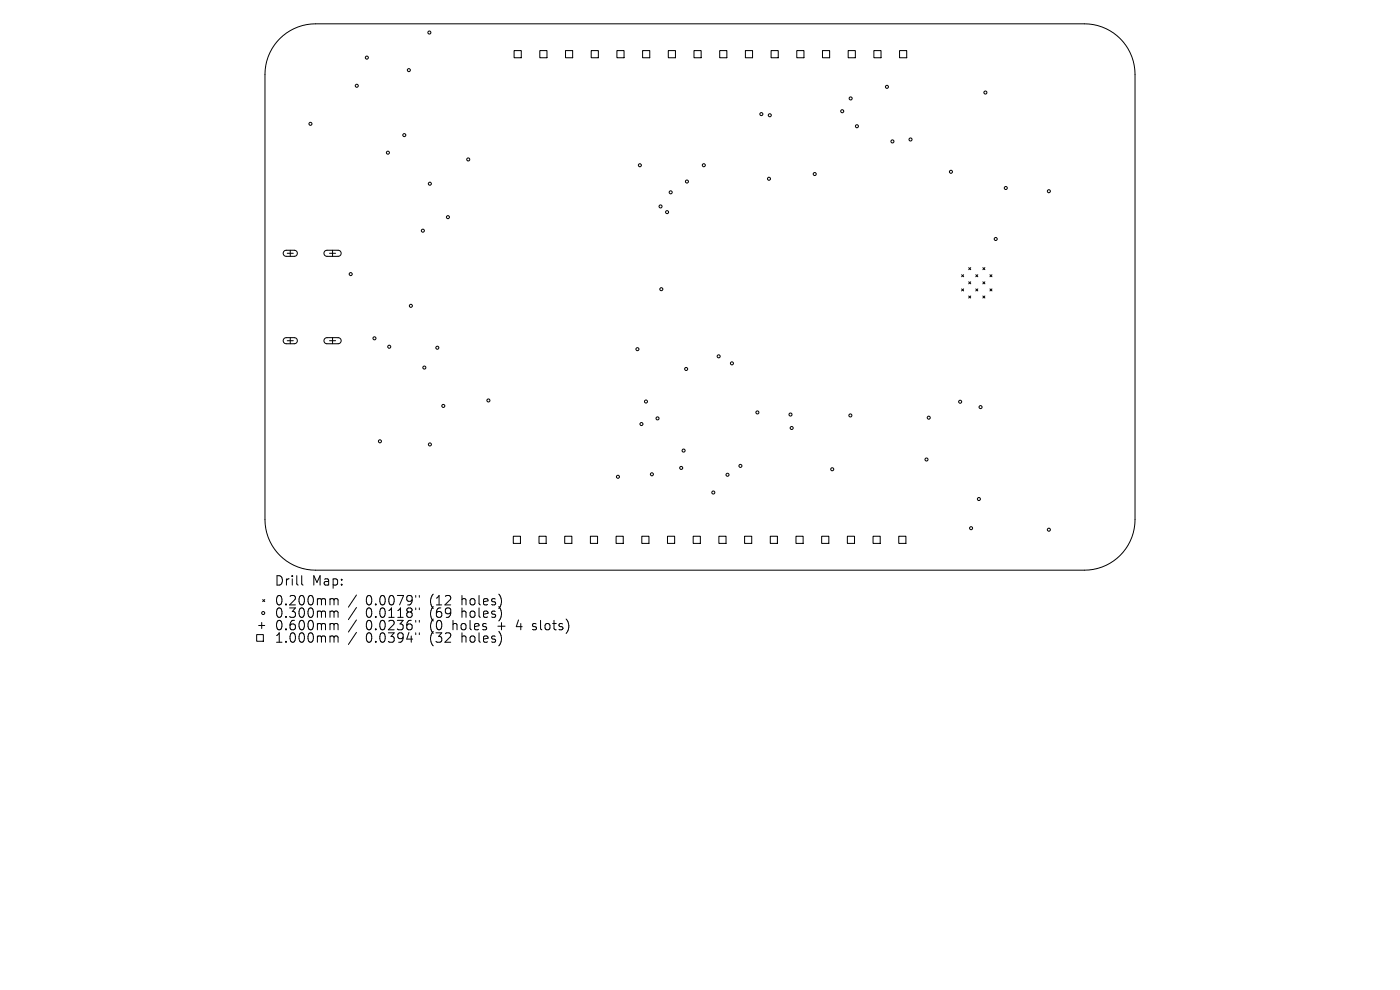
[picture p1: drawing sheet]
<svg xmlns="http://www.w3.org/2000/svg" width="297mm" height="210mm" viewBox="0 0 297 210" stroke-linecap="round" stroke-linejoin="round" font-family="sans-serif">
<defs><g id="words">
<g font-size="2.8">
<text x="58.2" y="124.5">Drill</text>
<text x="66.2" y="124.5">Map:</text>
<text x="58.2" y="128.7">0.200mm</text>
<text x="58.2" y="131.3">0.300mm</text>
<text x="77.6" y="128.7">0.0079&quot;</text>
<text x="77.6" y="131.3">0.0118&quot;</text>
<text x="91.3" y="128.7">(12</text>
<text x="91.3" y="131.3">(69</text>
<text x="98.2" y="128.7">holes)</text>
<text x="98.2" y="131.3">holes)</text>
<text x="58.2" y="134">0.600mm</text>
<text x="58.2" y="136.6">1.000mm</text>
<text x="77.6" y="134">0.0236&quot;</text>
<text x="77.6" y="136.6">0.0394&quot;</text>
<text x="91.3" y="134">(0</text>
<text x="91.3" y="136.6">(32</text>
<text x="96.3" y="134">holes</text>
<text x="98.2" y="136.6">holes)</text>
<text x="106" y="134">+</text>
<text x="110.2" y="134">4</text>
<text x="113.8" y="134">slots)</text>
</g>
</g></defs>
<g fill="none" stroke="#000" stroke-width=".21">
<path d="M59.4 8.2a10.7 10.7 0 0 1 7.5-3.1h163.2a10.7 10.7 0 0 1 10.7 10.7v94.4a10.7 10.7 0 0 1-10.7 10.8h-163.2a10.7 10.7 0 0 1-10.7-10.8v-94.4a10.7 10.7 0 0 1 3.2-7.6zM109.1 10.7h1.5v1.6h-1.5zM114.5 10.7h1.5v1.6h-1.5zM120 10.7h1.5v1.6h-1.5zM125.4 10.7h1.5v1.6h-1.5zM130.9 10.7h1.5v1.6h-1.5zM136.3 10.7h1.5v1.6h-1.5zM141.8 10.7h1.5v1.6h-1.5zM147.2 10.7h1.5v1.6h-1.5zM152.7 10.7h1.5v1.6h-1.5zM158.1 10.7h1.5v1.6h-1.5zM163.6 10.7h1.5v1.6h-1.5z"/>
<path d="M169 10.7h1.6v1.6h-1.6zM174.5 10.7h1.5v1.6h-1.5zM179.9 10.7h1.6v1.6h-1.6zM185.4 10.7h1.5v1.6h-1.5zM190.8 10.7h1.6v1.6h-1.6zM60.3 53.3l.4-.2h1.8l.5 .3 .1 .4-.2 .4-.4 .2h-1.9l-.5-.4zM60.9 53.7h1.3M61.6 53.1v1.3M68.9 53.3l.4-.2h2.5l.5 .3 .1 .4-.2 .4-.4 .2h-2.5l-.5-.4zM69.9 53.7h1.3M70.5 53.1v1.3M204 58.3l.4 .4"/>
<path d="M204.4 58.3l-.4 .4M205.5 59.8l.4 .4M205.5 56.8l.4 .4M205.9 56.8l-.4 .4M205.9 59.8l-.4 .4M207 58.3l.4 .4M207.4 58.3l-.4 .4M208.5 59.8l.4 .4M208.5 56.8l.4 .4M208.9 56.8l-.4 .4M208.9 59.8l-.4 .4M210 58.3l.4 .4"/>
<path d="M210.4 58.3l-.4 .4M60.3 71.8l.4-.2h1.8l.5 .3 .1 .5-.2 .3-.4 .2h-1.9l-.5-.4zM60.9 72.3h1.3M61.6 71.6v1.3M68.9 71.8l.4-.2h2.5l.5 .3 .1 .5-.2 .3-.4 .2h-2.5l-.5-.4zM69.9 72.3h1.3M70.5 71.6v1.3M204 61.3l.4 .4M204.4 61.3l-.4 .4M205.5 62.8l.4 .4M205.9 62.8l-.4 .4M207 61.3l.4 .4"/>
<path d="M207.4 61.3l-.4 .4M208.5 62.8l.4 .4M208.9 62.8l-.4 .4M210 61.3l.4 .4M210.4 61.3l-.4 .4M108.9 113.8h1.5v1.5h-1.5zM114.3 113.8h1.6v1.5h-1.6zM119.8 113.8h1.5v1.5h-1.5zM125.2 113.8h1.6v1.5h-1.6zM130.7 113.8h1.5v1.5h-1.5zM136.2 113.8h1.5v1.5h-1.5zM141.6 113.8h1.5v1.5h-1.5z"/>
<path d="M147.1 113.8h1.5v1.5h-1.5zM152.5 113.8h1.5v1.5h-1.5zM158 113.8h1.5v1.5h-1.5zM163.4 113.8h1.5v1.5h-1.5zM168.9 113.8h1.5v1.5h-1.5zM174.3 113.8h1.5v1.5h-1.5zM179.8 113.8h1.5v1.5h-1.5zM185.2 113.8h1.5v1.5h-1.5zM190.7 113.8h1.5v1.5h-1.5zM54.5 134.6h1.4v1.4h-1.4zM54.9 132.7h1.3M55.5 132v1.3"/>
<path d="M55.7 127.2l.5 .4M56.2 127.2l-.5 .4M64 122.1v1.7l.3 .3M70.3 127l.5 .1 .1 .2M70.3 129.6l.5 .1 .1 .2M70.3 132.3h.3l.3 .3M70.3 134.9h.3l.3 .3M70.9 127.3l.2-.3 .5 .1 .1 1.2M70.9 127.3v1M70.9 129.9v1.1M70.9 132.6v1M70.9 135.2v1"/>
<path d="M70.9 129.9l.2-.3 .5 .1 .1 1.3M70.9 132.6l.2-.3 .5 .1 .1 1.2M70.9 135.2l.2-.3 .5 .1 .1 1.2M75.6 126.2l-1.7 2.6M75.6 128.9l-1.7 2.5M75.6 131.5l-1.7 2.6M75.6 134.1l-1.7 2.6M88.2 126.3v.4M88.2 129v.3M88.2 131.6v.4M88.2 134.2v.4M89 126.3v.4"/>
<path d="M89 129v.3M89 131.6v.4M89 134.2v.4M113 133.5l.1 .1M113.1 132.4v.4"/>
<circle cx="75.7" cy="18.2" r=".32"/>
<circle cx="77.8" cy="12.2" r=".32"/>
<circle cx="86.7" cy="14.9" r=".32"/>
<circle cx="91.1" cy="6.9" r=".32"/>
<circle cx="188.2" cy="18.4" r=".32"/>
<circle cx="209" cy="19.6" r=".32"/>
<circle cx="65.9" cy="26.3" r=".32"/>
<circle cx="82.3" cy="32.4" r=".32"/>
<circle cx="85.8" cy="28.7" r=".32"/>
<circle cx="91.2" cy="39" r=".32"/>
<circle cx="99.3" cy="33.8" r=".32"/>
<circle cx="135.7" cy="35.1" r=".32"/>
<circle cx="145.7" cy="38.5" r=".32"/>
<circle cx="149.3" cy="35.1" r=".32"/>
<circle cx="161.5" cy="24.2" r=".32"/>
<circle cx="163.1" cy="37.9" r=".32"/>
<circle cx="163.3" cy="24.4" r=".32"/>
<circle cx="172.8" cy="36.9" r=".32"/>
<circle cx="178.7" cy="23.6" r=".32"/>
<circle cx="180.5" cy="20.9" r=".32"/>
<circle cx="181.8" cy="26.8" r=".32"/>
<circle cx="189.3" cy="30" r=".32"/>
<circle cx="193.2" cy="29.6" r=".32"/>
<circle cx="201.7" cy="36.4" r=".32"/>
<circle cx="213.4" cy="39.9" r=".32"/>
<circle cx="74.4" cy="58.1" r=".32"/>
<circle cx="89.7" cy="48.9" r=".32"/>
<circle cx="95" cy="46.1" r=".32"/>
<circle cx="140.1" cy="43.8" r=".32"/>
<circle cx="141.5" cy="45" r=".32"/>
<circle cx="142.3" cy="40.8" r=".32"/>
<circle cx="211.2" cy="50.7" r=".32"/>
<circle cx="222.5" cy="40.6" r=".32"/>
<circle cx="79.4" cy="71.8" r=".32"/>
<circle cx="82.6" cy="73.6" r=".32"/>
<circle cx="87.2" cy="64.9" r=".32"/>
<circle cx="90" cy="78" r=".32"/>
<circle cx="92.8" cy="73.8" r=".32"/>
<circle cx="135.2" cy="74.1" r=".32"/>
<circle cx="140.3" cy="61.3" r=".32"/>
<circle cx="145.6" cy="78.3" r=".32"/>
<circle cx="152.5" cy="75.6" r=".32"/>
<circle cx="155.3" cy="77.1" r=".32"/>
<circle cx="80.6" cy="93.6" r=".32"/>
<circle cx="91.2" cy="94.3" r=".32"/>
<circle cx="94" cy="86.1" r=".32"/>
<circle cx="103.6" cy="84.9" r=".32"/>
<circle cx="136.1" cy="90" r=".32"/>
<circle cx="137" cy="85.2" r=".32"/>
<circle cx="139.5" cy="88.8" r=".32"/>
<circle cx="144.5" cy="99.3" r=".32"/>
<circle cx="145" cy="95.6" r=".32"/>
<circle cx="157.1" cy="98.8" r=".32"/>
<circle cx="160.7" cy="87.5" r=".32"/>
<circle cx="167.7" cy="87.9" r=".32"/>
<circle cx="168" cy="90.8" r=".32"/>
<circle cx="176.6" cy="99.5" r=".32"/>
<circle cx="180.4" cy="88.1" r=".32"/>
<circle cx="196.5" cy="97.5" r=".32"/>
<circle cx="197" cy="88.6" r=".32"/>
<circle cx="203.7" cy="85.2" r=".32"/>
<circle cx="208" cy="86.4" r=".32"/>
<circle cx="131.1" cy="101.1" r=".32"/>
<circle cx="138.3" cy="100.6" r=".32"/>
<circle cx="151.3" cy="104.5" r=".32"/>
<circle cx="154.3" cy="100.7" r=".32"/>
<circle cx="206" cy="112" r=".32"/>
<circle cx="207.7" cy="105.9" r=".32"/>
<circle cx="222.5" cy="112.4" r=".32"/>
<circle cx="55.8" cy="130" r=".32"/>
</g>
<use href="#words"/>
</svg>
